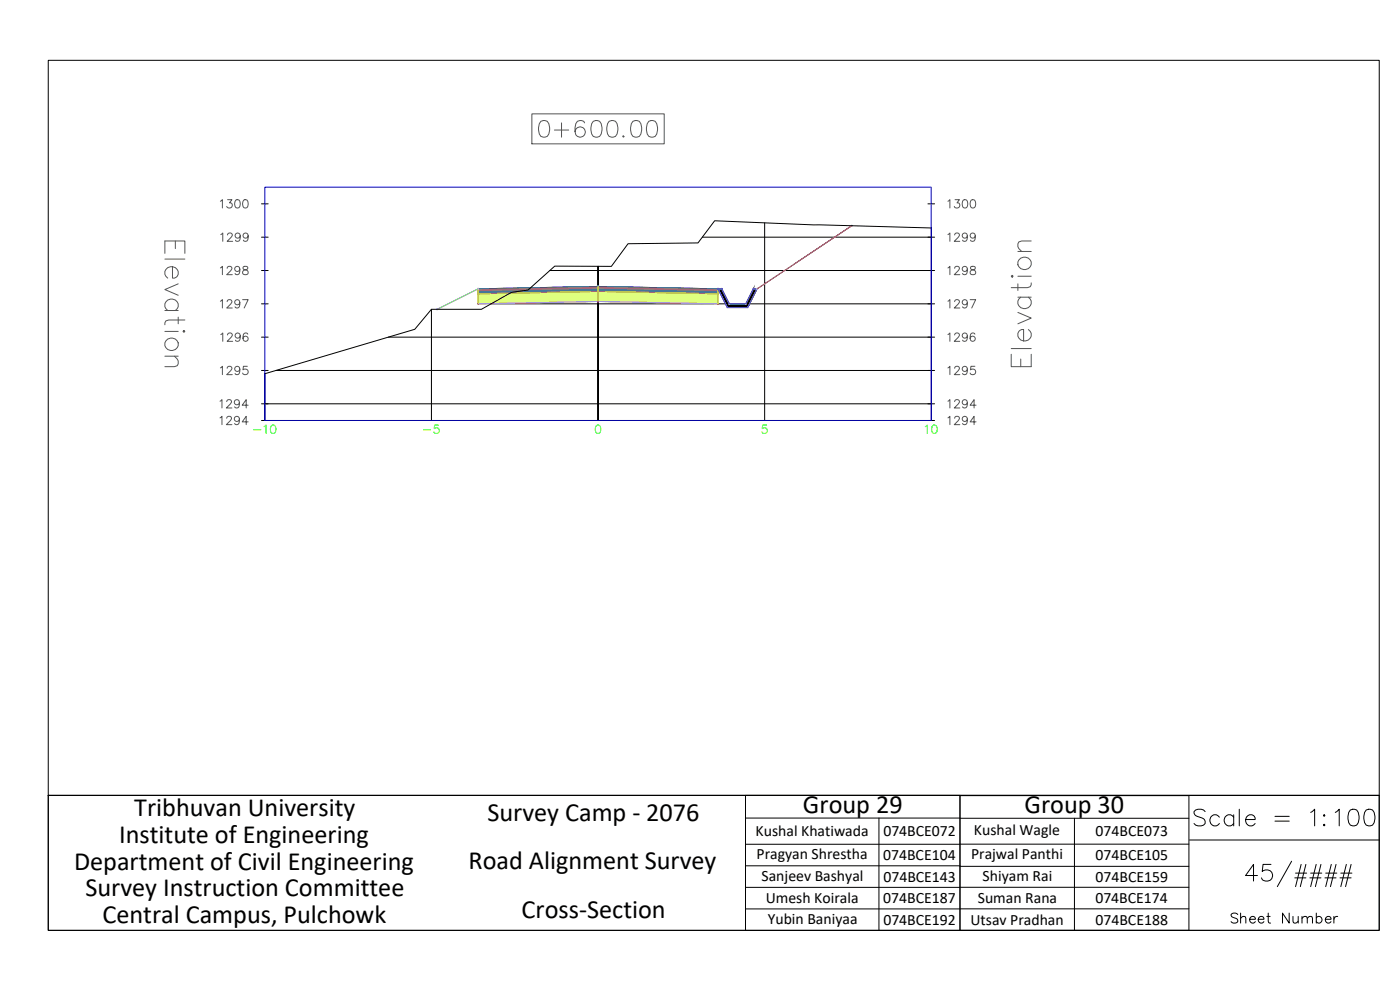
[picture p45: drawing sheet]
<svg xmlns="http://www.w3.org/2000/svg" width="420mm" height="297mm" viewBox="0 0 420 297" stroke-linecap="round" stroke-linejoin="round" font-family="sans-serif">
<defs><g id="words">
<text font-size="8.8" x="357" y="249.1">Scale = 1:100</text>
<g font-size="7.9">
<text x="40.3" y="244.7">Tribhuvan University</text>
<text x="241" y="244">Group 29</text>
<text x="307.5" y="244.1">Group 30</text>
<text x="146.3" y="246.4">Survey Camp - 2076</text>
<text x="35.7" y="252.8">Institute of Engineering</text>
<text x="22.2" y="261">Department of Civil Engineering</text>
<text x="140.6" y="260.7">Road Alignment Survey</text>
<text x="25.6" y="268.9">Survey Instruction Committee</text>
<text x="156.5" y="275.5">Cross-Section</text>
<text x="30.7" y="277.1">Central Campus, Pulchowk</text>
</g>
<text font-size="6.6" x="368.3" y="278.3">Sheet Number</text>
<g font-size="4.7">
<text x="226.8" y="251">Kushal Khatiwada</text>
<text x="265.1" y="250.9">074BCE072</text>
<text x="292.3" y="250.6">Kushal Wagle</text>
<text x="328.8" y="250.9">074BCE073</text>
<text x="227" y="257.7">Pragyan Shrestha</text>
<text x="291.4" y="257.8">Prajwal Panthi</text>
<text x="265" y="258">074BCE104</text>
<text x="328.8" y="258.1">074BCE105</text>
<text x="228.6" y="264.2">Sanjeev Bashyal</text>
<text x="265.1" y="264.5">074BCE143</text>
<text x="294.9" y="264.3">Shiyam Rai</text>
<text x="328.8" y="264.6">074BCE159</text>
<text x="229.8" y="271.1">Umesh Koirala</text>
<text x="265.1" y="271">074BCE187</text>
<text x="293.5" y="271">Suman Rana</text>
<text x="328.7" y="271">074BCE174</text>
<text x="230.4" y="277.1">Yubin Baniyaa</text>
<text x="265.1" y="277.4">074BCE192</text>
<text x="291.3" y="277.5">Utsav Pradhan</text>
<text x="328.8" y="277.4">074BCE188</text>
</g>
</g></defs>
<!-- layer: C-ROAD-SCTN-VIEW -->
<g fill="none" stroke="#545454" stroke-width=".3">
<path d="M159.6 34.2h39.7v9h-39.7zM162.3 36.4a1.63 1.63 0 0 1 2.4 .7 4.1 4.1 0 0 1-.5 3.8 1.63 1.63 0 0 1-2.3-.7 4.2 4.2 0 0 1 .4-3.8zM166.4 39h4.3M168.5 36.9v4.3M175.4 36.9a1.49 1.49 0 0 0-2.1-.5 4.6 4.6 0 0 0-.5 4 1.55 1.55 0 0 0 2.5 .2 1.55 1.55 0 0 0-.6-2.4 1.55 1.55 0 0 0-2.1 1.3M178 36.4a1.63 1.63 0 0 1 2.4 .7 4.1 4.1 0 0 1-.4 3.8 1.63 1.63 0 0 1-2.4-.7 4.2 4.2 0 0 1 .4-3.8zM182.8 36.4a1.63 1.63 0 0 1 2.4 .7 4.1 4.1 0 0 1-.5 3.8 1.63 1.63 0 0 1-2.4-.7 4.2 4.2 0 0 1 .5-3.8zM190 36.4a1.63 1.63 0 0 1 2.3 .7 4.1 4.1 0 0 1-.4 3.8 1.63 1.63 0 0 1-2.4-.7 4.2 4.2 0 0 1 .5-3.8zM194.7 36.4a1.63 1.63 0 0 1 2.4 .7 4.1 4.1 0 0 1-.5 3.8 1.63 1.63 0 0 1-2.4-.7 4.2 4.2 0 0 1 .5-3.8zM68.3 59.9h1.3l-.7 1a.83 .83 0 0 1 .6 1.3 .83 .83 0 0 1-1.5-.3M187.1 40.7l-.2 .2 .2 .3 .2-.3M286.6 59.9h1.3l-.7 1a.83 .83 0 0 1 .6 1.3 .83 .83 0 0 1-1.4-.3"/>
<path d="M49.5 76v-3.7h6v3.7M49.5 77.7h6M52.6 72.3v2.3M66.1 60.4l.6-.5v2.5M66.3 70.4l.6-.5v2.5M68.3 70.5l.5-.6 .8 .2a.78 .78 0 0 1-.2 1.1l-1.2 1.2h1.6M70.8 60a.82 .82 0 0 1 1.2 .4 1.26 1.26 0 0 1-.9 2 1.59 1.59 0 0 1-.3-2.4zM72.1 70.7a.78 .78 0 0 1-1.1 .7 .78 .78 0 0 1-.3-1.2 .78 .78 0 0 1 1.3 .1 1.73 1.73 0 0 1-.6 2.1l-.6-.1-.1-.2M73.2 60a.82 .82 0 0 1 1.2 .4 1.26 1.26 0 0 1-.9 2 1.59 1.59 0 0 1-.3-2.4zM74.5 70.7a.78 .78 0 0 1-1.1 .7 .78 .78 0 0 1-.3-1.2 .78 .78 0 0 1 1.3 .1 1.73 1.73 0 0 1-.6 2.1l-.6-.1-.2-.2M284.5 70.4l.6-.5v2.5M284.5 60.4l.6-.5v2.5"/>
<path d="M286.5 70.5l.5-.6 .8 .2a.78 .78 0 0 1-.2 1.1l-1.2 1.2h1.7M289.1 60a.82 .82 0 0 1 1.2 .4 1.26 1.26 0 0 1-.8 2 1.61 1.61 0 0 1-.4-2.4zM290.3 70.7a.78 .78 0 0 1-1.1 .7 .78 .78 0 0 1-.3-1.2 .78 .78 0 0 1 1.3 .1 1.73 1.73 0 0 1-.6 2.1l-.6-.1-.1-.2M291.5 60a.82 .82 0 0 1 1.2 .4 1.26 1.26 0 0 1-.8 2 1.61 1.61 0 0 1-.4-2.4zM292.7 70.7a.78 .78 0 0 1-1.1 .7 .78 .78 0 0 1-.3-1.2 .78 .78 0 0 1 1.3 .1 1.73 1.73 0 0 1-.6 2.1l-.6-.1-.1-.2M305.5 75.4h4M309.5 72.3h-2.9l-.8 .3-.3 .6v.8l1.1 1.4M49.5 93.2h4M49.5 99.4h4M50.3 93.2a1.98 1.98 0 0 1 .6-3.5 1.98 1.98 0 0 1 2.6 2.3l-.9 1.2M51.8 80v3.4a1.72 1.72 0 0 0 1.8-1.7 1.72 1.72 0 0 0-1.8-1.7 1.89 1.89 0 0 0-2.2 1.1 1.89 1.89 0 0 0 .7 2.3M53.5 85.2l-4 1.7 4 1.7"/>
<path d="M53.5 95.2v2M54.9 99.4l.3-.2 .3 .2-.3 .3zM55.5 96h-4.9l-.8 .3-.3 1.1M66.1 90.4l.6-.5v2.5M66.1 80.4l.6-.5v2.5M68.2 90.5l.4-.6 .9 .2a.76 .76 0 0 1-.3 1.1l-1.2 1.2h1.7M68.2 80.5l.4-.6 .9 .2a.76 .76 0 0 1-.3 1.1l-1.2 1.2h1.7M72 90.7a.78 .78 0 0 1-1.1 .7 .78 .78 0 0 1-.3-1.2 .78 .78 0 0 1 1.3 .1 1.33 1.33 0 0 1-.9 2.1l-.4-.3M72 80.7a.78 .78 0 0 1-1.1 .7 .78 .78 0 0 1-.3-1.2 .78 .78 0 0 1 1.3 .1 1.33 1.33 0 0 1-.9 2.1l-.4-.3M72.8 89.9h1.7l-1.2 2.5M73 80a.51 .51 0 0 0 .3 .9 .89 .89 0 0 1 1 .3 .89 .89 0 0 1-.1 1.1l-.8 .1a.72 .72 0 0 1-.6-.8 .72 .72 0 0 1 .7-.6l.5-.1a.5 .5 0 0 0 .2-.9zM284.5 90.4l.6-.5v2.5"/>
<path d="M284.5 80.4l.6-.5v2.5M286.5 90.5l.5-.6 .8 .2a.78 .78 0 0 1-.2 1.1l-1.2 1.2h1.7M286.5 80.5l.5-.6 .8 .2a.78 .78 0 0 1-.2 1.1l-1.2 1.2h1.7M290.3 90.7a.78 .78 0 0 1-1.1 .7 .78 .78 0 0 1-.3-1.2 .78 .78 0 0 1 1.3 .1 1.74 1.74 0 0 1-.6 2.1l-.6-.1-.1-.2M290.3 80.7a.78 .78 0 0 1-1.1 .7 .78 .78 0 0 1-.3-1.2 .78 .78 0 0 1 1.3 .1 1.73 1.73 0 0 1-.6 2.1l-.6-.1-.1-.2M291.2 89.9h1.6l-1.2 2.5M291.4 80a.51 .51 0 0 0 .2 .9 .9 .9 0 0 1 1 .3 .9 .9 0 0 1 0 1.1l-.9 .1a.72 .72 0 0 1-.6-.8 .72 .72 0 0 1 .8-.6l.4-.1a.51 .51 0 0 0 .3-.9zM303.5 82.9l.3-.3 .3 .3-.3 .3zM305.5 93.7l4 1.7-4 1.8M305.5 89.2h4M305.5 85.2v2M305.5 82.9h4"/>
<path d="M306.3 89.2a1.98 1.98 0 0 0 .6 3.4 1.98 1.98 0 0 0 2.6-2.3l-.9-1.1M308.6 98.9a1.98 1.98 0 0 1-.5 3.4 1.98 1.98 0 0 1-2.6-2.3 1.53 1.53 0 0 1 1.7-1.1v3.4M309.5 84.9l-.3 1.1-.9 .3h-4.8M49.5 106.9h4M52.3 106.9l1.2 1.4v.9l-.3 .5-.9 .3h-2.8M66.1 110.4l.6-.5v2.5M66.3 100.4l.6-.5v2.5M68.2 110.5l.4-.6 .9 .3a.76 .76 0 0 1-.3 1l-1.2 1.2h1.7M68.3 100.5l.5-.6 .8 .3a.78 .78 0 0 1-.2 1l-1.2 1.2h1.6M72 110.7a.78 .78 0 0 1-1.1 .7 .78 .78 0 0 1-.3-1.2 .78 .78 0 0 1 1.3 .1 1.32 1.32 0 0 1-.9 2.1l-.4-.3M72.1 100.7a.78 .78 0 0 1-1.1 .7 .78 .78 0 0 1-.3-1.2 .78 .78 0 0 1 1.3 .1 1.74 1.74 0 0 1-.6 2.1l-.6-.1-.1-.2M74.2 109.9h-1.2l-.1 1.1a.88 .88 0 0 1 1.4 0 .88 .88 0 0 1-.2 1.3 .88 .88 0 0 1-1.3-.4"/>
<path d="M74.4 100.3a.72 .72 0 0 0-.7-.4 .72 .72 0 0 0-.7 .5 1.47 1.47 0 0 0 .6 2 .78 .78 0 0 0 .9-.7 .78 .78 0 0 0-.7-.8 .78 .78 0 0 0-.9 .7M284.5 110.4l.6-.5v2.5M284.5 100.4l.6-.5v2.5M286.5 110.5l.5-.6 .8 .3a.78 .78 0 0 1-.2 1l-1.2 1.2h1.7M286.5 100.5l.5-.6 .8 .3a.78 .78 0 0 1-.2 1l-1.2 1.2h1.7M290.3 110.7a.78 .78 0 0 1-1.1 .7 .78 .78 0 0 1-.3-1.2 .78 .78 0 0 1 1.3 .1 1.72 1.72 0 0 1-.6 2.1l-.6-.1-.1-.2M290.3 100.7a.78 .78 0 0 1-1.1 .7 .78 .78 0 0 1-.3-1.2 .78 .78 0 0 1 1.3 .1 1.74 1.74 0 0 1-.6 2.1l-.6-.1-.1-.2M292.6 109.9h-1.2l-.1 1.1a.88 .88 0 0 1 1.3 0 .88 .88 0 0 1-.2 1.3 .88 .88 0 0 1-1.2-.4M292.6 100.3a.72 .72 0 0 0-.7-.4 .72 .72 0 0 0-.6 .5 1.47 1.47 0 0 0 .6 2 .78 .78 0 0 0 .8-.7 .78 .78 0 0 0-.7-.8 .78 .78 0 0 0-.8 .7M303.5 106.3v3.7h6v-3.7M303.5 104.6h6M306.3 107.7v2.3"/>
<path d="M66 125.4l.6-.5v2.5M66 120.4l.6-.5v2.5M68 125.5l.5-.6 .7 .1 .3 .4-.4 .8-1.2 1.2h1.7M68 120.5l.3-.5 .7-.1 .4 .3 .1 .4-1.6 1.8h1.7M71.9 125.7a.78 .78 0 0 1-1.1 .7 .78 .78 0 0 1-.3-1.2 .78 .78 0 0 1 1.2 .1 1.75 1.75 0 0 1-.6 2.1l-.5-.1-.2-.2M71.9 120.7a.78 .78 0 0 1-1.1 .7 .78 .78 0 0 1-.3-1.2 .78 .78 0 0 1 1.2 .1 1.73 1.73 0 0 1-.6 2.1l-.5-.1-.2-.2M74.5 126.6h-1.8l1.2-1.7v2.5M74.5 121.6h-1.8l1.2-1.7v2.5M284.5 125.4l.6-.5v2.5M284.5 120.4l.6-.5v2.5M286.5 125.5l.5-.6 .8 .2a.78 .78 0 0 1-.2 1.1l-1.2 1.2h1.7M286.5 120.5l.5-.6 .8 .3a.78 .78 0 0 1-.2 1l-1.2 1.2h1.7"/>
<path d="M290.3 125.7a.78 .78 0 0 1-1.1 .7 .78 .78 0 0 1-.3-1.2 .78 .78 0 0 1 1.3 .1 1.74 1.74 0 0 1-.6 2.1l-.6-.1-.1-.2M290.3 120.7a.78 .78 0 0 1-1.1 .7 .78 .78 0 0 1-.3-1.2 .78 .78 0 0 1 1.3 .1 1.72 1.72 0 0 1-.6 2.1l-.6-.1-.1-.2M292.9 126.6h-1.7l1.1-1.7v2.5M292.9 121.6h-1.7l1.1-1.7v2.5"/>
<circle cx="307.4" cy="79" r="1.98"/>
<circle cx="51.5" cy="103.3" r="1.98"/>
</g>
<g fill="none" stroke="#000" stroke-width=".3">
<path d="M78.5 71.2h2M78.5 61.2h2M210.8 71.2h69.7M229.5 66.9v59.3M278.5 61.2h2M279.5 68.4v57.8M78.5 91.2h2M78.5 81.2h2M129.5 92.8v33.4M147.4 91.2h133.1M165 81.2h115.5M78.5 111.2h2"/>
<path d="M78.5 101.2h2M79.5 112.1v14.1M82.8 111.2h197.7M116.5 101.2h164M78.5 126.2h202M78.5 121.2h202M179.5 126.2v-46.3v46.3"/>
</g>
<path d="M79.5 56.2h200v70h-200z" fill="none" stroke="#00f" stroke-width=".3"/>
<!-- layer: C-ANNO-VFRM -->
<path d="M76.1 129h2.2M79.2 128l.6-.5v2.5M81.5 127.7a.8 .8 0 0 1 1.2 .3 1.26 1.26 0 0 1-.8 2 1.6 1.6 0 0 1-.4-2.3zM127.1 129h2.1M131.6 127.5h-1.2l-.1 1.1a.88 .88 0 0 1 1.4 0 .88 .88 0 0 1-.2 1.3 .88 .88 0 0 1-1.3-.3M179 127.7a.81 .81 0 0 1 1.2 .3 1.26 1.26 0 0 1-.8 2 1.59 1.59 0 0 1-.4-2.3zM230.1 127.5h-1.2l-.1 1.1a.88 .88 0 0 1 1.3 0 .88 .88 0 0 1-.2 1.3 .88 .88 0 0 1-1.3-.3M277.7 128l.6-.5v2.5M280 127.7a.81 .81 0 0 1 1.1 .3 1.26 1.26 0 0 1-.8 2 1.59 1.59 0 0 1-.3-2.3z" fill="none" stroke="#0f0" stroke-width=".3"/>
<g fill="#7f9fff" stroke="#7f9fff" stroke-width=".3">
<path d="M167 86.2l12.5-.3v.3z"/>
<path d="M156 86.7l11-.5h12.5z"/>
<path d="M179.5 85.9l12.5 .3h-12.5z"/>
<path d="M179.5 86.2h12.5l23.5 .5z"/>
<path d="M143.5 86.7h12.5l11-.5zM143.5 86.7h12.5l-12.5 .2z"/>
<path d="M179.5 86.2l23.5 .5h12.5zM203 86.7h12.5v.2z"/>
</g>
<path d="M143.5 86.7l36-.8v.3l-36 .7zM179.5 85.9l36 .8v.2l-36-.7z" fill="none" stroke="#5c73b8" stroke-width=".3"/>
<g fill="#ffdf7f" stroke="#ffdf7f" stroke-width=".3">
<path d="M167 86.4l12.5-.2v.2z"/>
<path d="M156 86.9l11-.5h12.5z"/>
<path d="M179.5 86.2l12.5 .2h-12.5z"/>
<path d="M179.5 86.4h12.5l23.5 .5z"/>
<path d="M143.5 86.9h12.5l11-.5zM143.5 86.9h12.5l-12.5 .3z"/>
<path d="M179.5 86.4l23.5 .5h12.5zM203 86.9h12.5v.3z"/>
</g>
<path d="M143.5 86.9l36-.7v.2l-36 .8zM179.5 86.2l36 .7v.3l-36-.8z" fill="none" stroke="#b8a15c" stroke-width=".3"/>
<g fill="#4a8395" stroke="#4a8395" stroke-width=".3">
<path d="M143.5 87.2l36-.8v.8z"/>
<path d="M143.5 87.2h36v.2z"/>
<path d="M179.5 86.4l36 .8h-36z"/>
<path d="M179.5 87.2h36v.2z"/>
<path d="M143.5 87.2v.2h36zM143.5 87.4h36l-36 .8z"/>
<path d="M179.5 87.2v.2h36zM179.5 87.4h36v.8z"/>
</g>
<path d="M143.5 87.2l36-.8v1l-36 .8zM179.5 86.4l36 .8v1l-36-.8z" fill="none" stroke="#4a7095" stroke-width=".3"/>
<g fill="#dfff7f" stroke="#dfff7f" stroke-width=".3">
<path d="M143.5 88.2l36-.8v.8z"/>
<path d="M143.5 88.2h36v2.2z"/>
<path d="M179.5 87.4l36 .8h-36z"/>
<path d="M179.5 88.2h36v2.2z"/>
<path d="M143.5 88.2v2.2h36zM143.5 90.4h36l-36 .8z"/>
<path d="M179.5 88.2v2.2h36zM179.5 90.4h36v.8z"/>
</g>
<path d="M143.5 88.2l36-.8v3l-36 .8zM179.5 87.4l36 .8v3l-36-.8z" fill="none" stroke="#a5dd00" stroke-width=".3"/>
<path d="M179.3 85.7l.4 .5M179.7 85.7l-.4 .5" fill="none" stroke="#0ff" stroke-width=".3"/>
<g fill="none" stroke="#f00" stroke-width=".3">
<circle cx="143.5" cy="86.7" r=".15"/>
<circle cx="215.5" cy="86.7" r=".15"/>
</g>
<g fill="none" stroke="#d0d" stroke-width=".3">
<circle cx="255.6" cy="67.7" r=".15"/>
<circle cx="131.2" cy="92.8" r=".15"/>
<circle cx="143.5" cy="87.2" r=".15"/>
<circle cx="143.5" cy="88.2" r=".15"/>
<circle cx="143.5" cy="91.2" r=".15"/>
<circle cx="179.5" cy="87.4" r=".15"/>
<circle cx="179.5" cy="86.2" r=".15"/>
<circle cx="179.5" cy="90.4" r=".15"/>
<circle cx="179.5" cy="86.4" r=".15"/>
<circle cx="215.5" cy="91.2" r=".15"/>
<circle cx="215.5" cy="87.2" r=".15"/>
<circle cx="215.5" cy="86.7" r=".15"/>
<circle cx="215.5" cy="88.2" r=".15"/>
<circle cx="216.6" cy="86.7" r=".15"/>
<circle cx="226.1" cy="86.7" r=".15"/>
<circle cx="227.2" cy="86.7" r=".15"/>
</g>
<g fill="none" stroke="#ff7f7f" stroke-width=".3">
<circle cx="143.5" cy="86.9" r=".15"/>
<circle cx="215.5" cy="86.9" r=".15"/>
</g>
<path d="M255.6 67.7l-28.4 19h-1.1l-2.2 4.5h-5.1l-2.2-4.5-37.1-.8-36 .8-12.3 6.1" fill="none" stroke="#7f9fff" stroke-width=".3"/>
<path d="M143.5 86.7l36-.8 36 .8" fill="none" stroke="#396472" stroke-width=".3"/>
<path d="M143.5 86.9l36-.7 36 .7" fill="none" stroke="#95704a" stroke-width=".3"/>
<path d="M143.5 87.2l36-.8 36 .8" fill="none" stroke="#b8735c" stroke-width=".3"/>
<path d="M143.5 88.2l36-.8 36 .8" fill="none" stroke="#b88a5c" stroke-width=".3"/>
<path d="M143.5 91.2l36-.8 36 .8" fill="none" stroke="#ffdf7f" stroke-width=".3"/>
<path d="M255.6 67.7l-28.4 19-2.8 5.6h-6.1l-2.8-5.6M143.5 91.2l36-.8 36 .8M143.5 86.7l-12.3 6.1" fill="none" stroke="#f0f" stroke-width=".3"/>
<path d="M143.5 86.7v4.5M179.5 85.9v4.5M215.5 86.7v4.5" fill="none" stroke="#ff0" stroke-width=".3"/>
<g fill="none" stroke="#dcdcdc" stroke-width=".3">
<path d="M143.4 86.5l-.1 .2M143.5 86.5l.1 .2M143.6 86.8h-.2M218.2 92.1l-.1 .2M218.3 92.1l.1 .2M218.4 92.4h-.2M218.8 91l-.1 .2M218.9 91l.1 .2M219 91.3h-.2M223.8 91l-.1 .2M223.9 91l.1 .2M224 91.3h-.2"/>
<path d="M224.3 92.1v.2M224.4 92.1l.2 .2M224.5 92.4h-.2M227.1 86.5v.2M227.2 86.5l.2 .2M227.3 86.8h-.2"/>
</g>
<path d="M143.5 86.7l-12.3 6.1" fill="none" stroke="#7fff7f" stroke-width=".3"/>
<g fill="#000" stroke="#000" stroke-width=".3">
<path d="M215.5 86.7l3.3 4.5-2.2-4.5zM215.5 86.7l3.3 4.5h-1.1z"/>
<path d="M217.7 91.2l6.7 1.1 .6-1.1zM217.7 91.2l6.7 1.1h-6.1z"/>
<path d="M226.1 86.7l-1.1 4.5 2.2-4.5zM226.1 86.7l-1.1 4.5h-1.1z"/>
</g>
<path d="M215.5 86.7h1.1l2.2 4.5h5.1l2.2-4.5h1.1l-2.8 5.6h-6.1z" fill="none" stroke="#dd6e00" stroke-width=".3"/>
<path d="M215.5 86.7h1.1l2.2 4.5h5.1l2.2-4.5h1.1l-2.8 5.6h-6.1z" fill="none" stroke="#007fff" stroke-width=".3"/>
<path d="M255.6 67.7l-28.4 19" fill="none" stroke="#ff3f00" stroke-width=".3"/>
<path d="M279.5 68.4l-35.2-.9-29.8-1.3-5 6.7-21 .2-5 6.8h-17l-8 7.1-5 .7-9 5.1h-15l-5 6-45 13.3" fill="none" stroke="#000" stroke-width=".3"/>
<!-- layer: 0 -->
<g fill="none" stroke="#000" stroke-width=".3">
<path d="M14.5 18.1h399.4v220.6h-399.4zM14.5 238.7h399.4v40.4h-399.4zM223.7 238.7h64.4v40.5h-64.4zM288.1 238.7h68.7v40.5h-68.7zM223.7 245.4h64.4M223.7 259.8h64.4M263.8 245.4v33.8M288.1 245.5h68.7M288.1 259.9h68.7M322.5 245.5v33.7M356.8 253.3h-133.1M357 252h56.9"/>
<path d="M381.4 259.4h-2.3l-.3 2.1a1.77 1.77 0 0 1 2.7-.1 1.77 1.77 0 0 1-.3 2.7 1.77 1.77 0 0 1-2.6-.7M387.6 258.4l-4.3 7.6M390.5 259.4l-1.7 6.6M391.9 259.4l-1.7 6.6M395 259.4l-1.7 6.6M396.4 259.4l-1.6 6.6M399.5 259.4l-1.6 6.6M401 259.4l-1.7 6.6M404.1 259.4l-1.7 6.6M405.5 259.4l-1.7 6.6M223.7 266.2h64.4M223.7 272.7h64.4"/>
<path d="M288.1 266.2h68.7M288.1 272.7h68.7M377.4 262.7h-3.6l2.4-3.3v5M388.6 263.4h3.3M388.8 262h3.3M393.1 263.4h3.3M393.3 262h3.4M397.6 263.4h3.4M397.9 262h3.3M402.1 263.4h3.4M402.4 262h3.3"/>
</g>
<use href="#words"/>
</svg>
